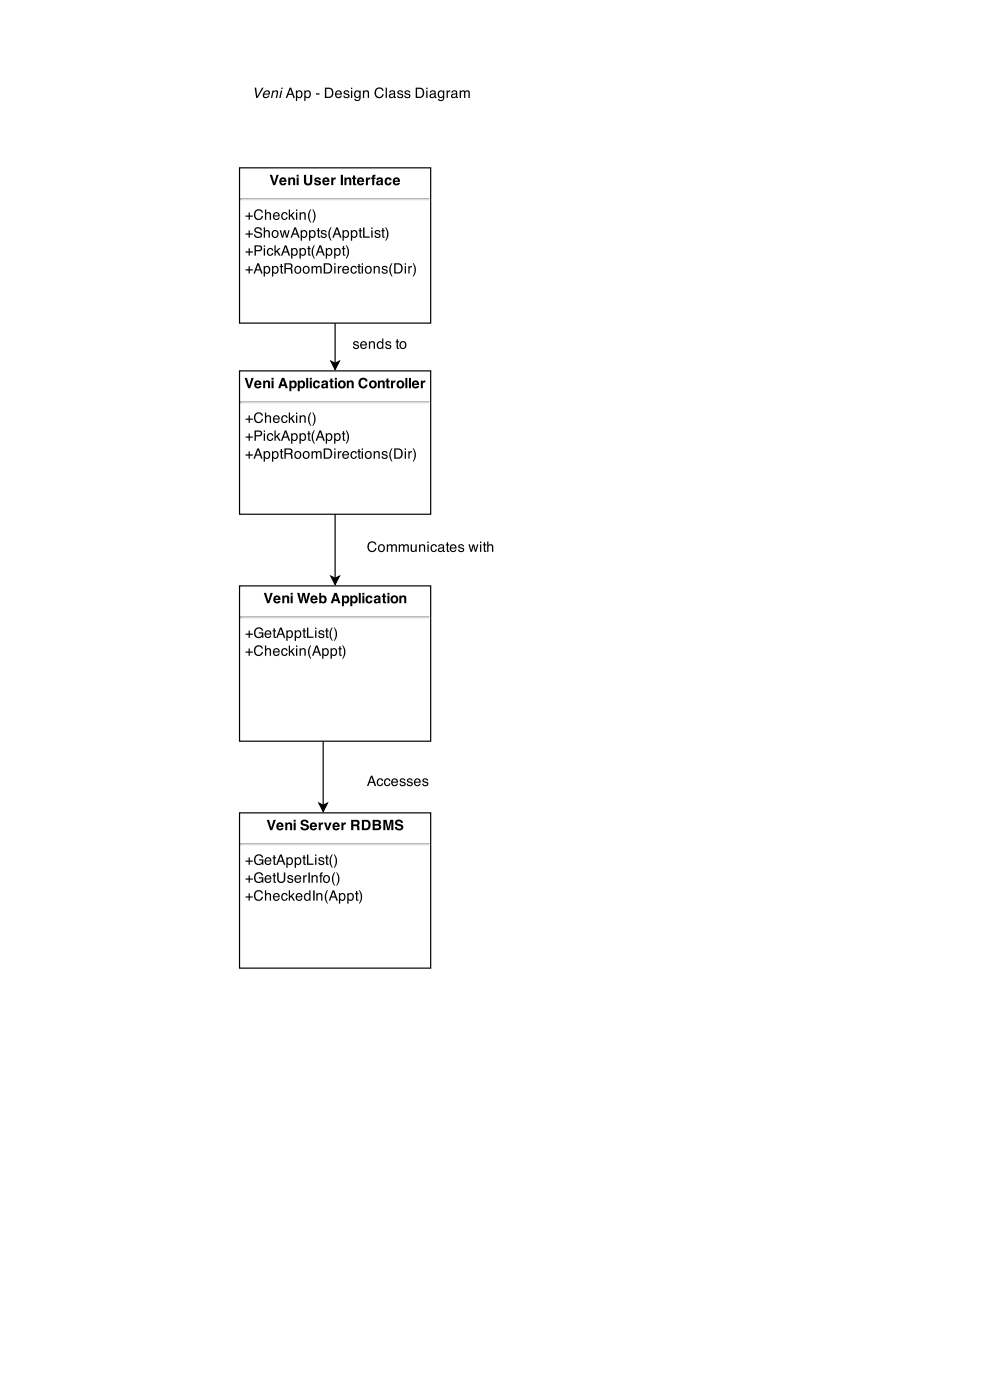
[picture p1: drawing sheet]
<svg xmlns="http://www.w3.org/2000/svg" width="160mm" height="226mm" viewBox="0 0 160 226" stroke-linecap="round" stroke-linejoin="round" font-family="sans-serif">
<path d="M38.7 27.2h31v25.1h-31z" fill="none" stroke="#000" stroke-width=".19"/>
<path d="M38.8 32.2h30.8" fill="none" stroke="#9a9a9a" stroke-width=".19"/>
<path d="M38.8 32.4h30.8" fill="none" stroke="#eee" stroke-width=".19"/>
<path d="M38.8 32.1h.2v.2l-.2 .2z" fill="#9a9a9a"/>
<path d="M69.6 32.1v.4h-.2v-.2z" fill="#eee"/>
<g fill="#000">
<path d="M40.2 34.4h.2v.5h.5v.2h-.5v.5h-.2v-.5h-.5v-.2h.5zM41.3 34.1a.72 .72 0 0 1 .7-.2 .72 .72 0 0 1 .5 .5h-.2a.54 .54 0 0 0-.7-.3 .54 .54 0 0 0-.3 .6 .52 .52 0 0 0 .4 .7 .52 .52 0 0 0 .6-.5h.2a.77 .77 0 0 1-1 .7 .77 .77 0 0 1-.4-1.1zM42.9 33.9h.2v.6a.43 .43 0 0 1 .5-.2 .43 .43 0 0 1 .2 .5v.8h-.2v-.9l-.2-.2-.3 .2v.9h-.2zM44.3 34.5a.56 .56 0 0 1 .7-.1 .56 .56 0 0 1 .2 .6h-.8a.35 .35 0 0 0 .2 .4 .35 .35 0 0 0 .4-.2h.2a.59 .59 0 0 1-.8 .3 .59 .59 0 0 1-.2-.9zM44.5 34.6l-.1 .3h.6v-.3a.33 .33 0 0 0-.5 0zM45.6 34.5l.4-.2a.44 .44 0 0 1 .5 .5h-.2l-.1-.2a.43 .43 0 0 0-.5 .3 .43 .43 0 0 0 .4 .5l.2-.3h.2a.57 .57 0 0 1-.8 .4 .57 .57 0 0 1-.2-.9zM46.7 33.9h.2v1l.5-.6h.3l-.5 .5 .5 .8h-.2l-.4-.7-.2 .2v.5h-.2zM47.9 34.3h.2v1.3h-.2zM47.9 33.9h.2v.2h-.2zM48.5 34.3h.2v.2a.43 .43 0 0 1 .5-.2 .43 .43 0 0 1 .2 .5v.8h-.2v-.8a.3 .3 0 0 0-.3-.3 .3 .3 0 0 0-.2 .4v.7h-.2zM50.2 33.9h.1a2.03 2.03 0 0 0 .1 2.1 1.18 1.18 0 0 1-.6-1l.1-.6zM50.5 33.9a1.19 1.19 0 0 1 .5 1l-.1 .8-.2 .3h-.2a2.03 2.03 0 0 0 0-2.1z" fill-rule="evenodd"/>
<path d="M40.2 37.3h.2v.5h.5v.2h-.5v.5h-.2v-.5h-.5v-.2h.5zM41.3 36.9a.65 .65 0 0 1 1.1 .4h-.3a.39 .39 0 0 0-.4-.4 .39 .39 0 0 0-.3 .4l.4 .2a.52 .52 0 0 1 .6 .5 .52 .52 0 0 1-.7 .5l-.3-.1-.2-.2-.1-.3h.2a.44 .44 0 0 0 .4 .4 .44 .44 0 0 0 .5-.4l-.6-.2a.44 .44 0 0 1-.4-.3 .44 .44 0 0 1 .1-.5zM42.7 36.8h.2v.6a.43 .43 0 0 1 .5-.2 .43 .43 0 0 1 .3 .5v.8h-.3v-.9l-.2-.2-.3 .2v.9h-.2zM44.2 37.5a.42 .42 0 0 0 0 .6 .42 .42 0 0 0 .6 .1 .42 .42 0 0 0 0-.6 .42 .42 0 0 0-.6-.1zM44.1 37.4a.59 .59 0 0 1 .8 .1 .59 .59 0 0 1-.1 .8 .59 .59 0 0 1-.8-.1l-.1-.5zM45.2 37.2h.3l.2 1 .2-1h.3l.2 1 .2-1h.2l-.3 1.3h-.2l-.3-1-.2 1h-.2zM47.7 37l-.2 .8h.5zM47.6 36.8h.3l.6 1.7h-.3l-.1-.5h-.7l-.2 .5h-.2zM49 37.4a.47 .47 0 0 0-.2 .6 .47 .47 0 0 0 .5 .3 .46 .46 0 0 0 .2-.6 .46 .46 0 0 0-.5-.3zM48.6 37.2h.2v.2a.54 .54 0 0 1 .8-.1 .54 .54 0 0 1 .1 .8 .47 .47 0 0 1-.4 .4 .47 .47 0 0 1-.5-.2v.6h-.2zM50.3 37.4a.47 .47 0 0 0-.1 .6 .47 .47 0 0 0 .4 .3 .46 .46 0 0 0 .2-.6 .46 .46 0 0 0-.5-.3zM50 37.2h.2v.2a.54 .54 0 0 1 .7-.1 .54 .54 0 0 1 .1 .8 .47 .47 0 0 1-.3 .4 .47 .47 0 0 1-.5-.2v.6h-.2zM51.4 36.9h.2v.3h.2v.2h-.2v.8l.2 .1v.2h-.3l-.1-.2v-.9h-.2v-.2h.2zM52 37.3l.4-.1 .3 .1 .1 .3h-.2a.26 .26 0 0 0-.2-.2 .26 .26 0 0 0-.3 .2l.1 .1a.58 .58 0 0 1 .6 .6 .53 .53 0 0 1-.5 .2 .53 .53 0 0 1-.4-.4h.2a.29 .29 0 0 0 .3 .2 .29 .29 0 0 0 .2-.2v-.1a.58 .58 0 0 1-.7-.6zM53.5 36.8h.1a2.03 2.03 0 0 0 0 2.1 1.18 1.18 0 0 1-.5-1l.1-.6zM54.5 37l-.3 .8h.6zM54.4 36.8h.2l.6 1.7h-.2l-.2-.5h-.6l-.2 .5h-.2zM55.7 37.4a.47 .47 0 0 0-.1 .6 .47 .47 0 0 0 .5 .3 .46 .46 0 0 0 .2-.6 .46 .46 0 0 0-.6-.3zM55.4 37.2h.2v.2a.54 .54 0 0 1 .7-.1 .54 .54 0 0 1 .1 .8 .47 .47 0 0 1-.3 .4 .47 .47 0 0 1-.5-.2v.6h-.2zM57.1 37.4a.47 .47 0 0 0-.2 .6 .47 .47 0 0 0 .5 .3 .46 .46 0 0 0 .2-.6 .46 .46 0 0 0-.5-.3zM56.8 37.2h.2v.2a.54 .54 0 0 1 .7-.1 .54 .54 0 0 1 .1 .8 .47 .47 0 0 1-.3 .4 .47 .47 0 0 1-.5-.2v.6h-.2zM58.2 36.9h.2v.3h.2v.2h-.2v.8l.2 .1v.2h-.3l-.1-.2v-.9h-.2v-.2h.2zM58.7 36.8h.3v1.5h.8v.2h-1.1zM60.1 37.2h.2v1.3h-.2zM60.1 36.8h.2v.2h-.2zM60.7 37.3l.3-.1 .3 .1 .2 .3h-.2a.26 .26 0 0 0-.2-.2 .26 .26 0 0 0-.3 .2l.1 .1a.58 .58 0 0 1 .6 .6 .53 .53 0 0 1-.5 .2 .53 .53 0 0 1-.4-.4h.2a.29 .29 0 0 0 .3 .2 .29 .29 0 0 0 .2-.2v-.1a.58 .58 0 0 1-.7-.6zM61.8 36.9h.2v.3h.2v.2h-.2v.8l.2 .1v.2h-.2l-.2-.2v-.9h-.1v-.2h.1zM62.3 36.8a1.19 1.19 0 0 1 .5 1l-.1 .8-.3 .3h-.1a2.03 2.03 0 0 0 0-2.1z" fill-rule="evenodd"/>
<path d="M43.6 28.3h.4l.4 1.3 .3-1.3h.4l-.6 1.7h-.3zM45.6 29l-.1 .2h.5l-.1-.2zM45.3 28.9a.6 .6 0 0 1 .8-.1 .6 .6 0 0 1 .2 .6h-.8l.2 .3 .6-.1a.64 .64 0 0 1-.9 .3 .64 .64 0 0 1-.1-1zM46.6 28.7h.3v.2a.43 .43 0 0 1 .5-.2 .43 .43 0 0 1 .3 .4v.9h-.3v-.9l-.2-.1-.2 .2-.1 .8h-.3zM48 28.3h.3v.3h-.3zM48 28.7h.3v1.3h-.3zM49.2 28.3h.3v1a.32 .32 0 0 0 .3 .4 .32 .32 0 0 0 .3-.4v-1h.4v1a.67 .67 0 0 1-.7 .7 .67 .67 0 0 1-.6-.7zM51 28.8l.3-.1a.45 .45 0 0 1 .6 .4h-.3a.2 .2 0 0 0-.2-.2 .2 .2 0 0 0-.2 .2 .63 .63 0 0 1 .7 .6 .62 .62 0 0 1-1.1-.1h.3a.24 .24 0 0 0 .2 .1 .24 .24 0 0 0 .3-.1 .63 .63 0 0 1-.7-.7zM52.5 29v.2h.5l-.2-.2zM52.3 28.9a.6 .6 0 0 1 .7-.1 .6 .6 0 0 1 .3 .6h-.8l.1 .3 .7-.1a.64 .64 0 0 1-1 .3 .64 .64 0 0 1 0-1zM53.6 28.7h.3v.2l.4-.2v.3a.33 .33 0 0 0-.4 .4v.6h-.3zM55.1 28.3h.4v1.7h-.4zM55.7 28.7h.3v.2a.43 .43 0 0 1 .5-.2 .43 .43 0 0 1 .3 .4v.9h-.3v-.9l-.2-.1-.3 .2v.8h-.3zM57.1 28.4h.3v.3h.2v.3h-.2v.7h.2v.3h-.3l-.2-.2v-.8h-.2v-.3h.2zM58.1 29v.2h.5l-.2-.2zM57.9 28.9a.6 .6 0 0 1 .7-.1 .6 .6 0 0 1 .3 .6h-.8l.2 .3 .6-.1a.64 .64 0 0 1-1 .3 .64 .64 0 0 1 0-1zM59.2 28.7h.3v.2l.4-.2v.3a.33 .33 0 0 0-.4 .4v.6h-.3zM60.3 28.4l.4-.1v.2l-.2 .1v.1h.2v.3h-.2v1h-.3v-1h-.2v-.3h.2zM61.2 29.5v.2a.23 .23 0 0 0 .3 0 .23 .23 0 0 0 0-.3zM61 28.9l.4-.2a.42 .42 0 0 1 .5 .4l.1 .9h-.4v-.2a.42 .42 0 0 1-.5 .2 .42 .42 0 0 1-.2-.6 .42 .42 0 0 1 .5-.2l.2-.1a.2 .2 0 0 0-.2-.2 .2 .2 0 0 0-.2 .2h-.3zM62.4 28.9l.4-.2a.48 .48 0 0 1 .5 .5l-.3-.1a.34 .34 0 0 0-.5 .1 .34 .34 0 0 0 .2 .5h.2l.1-.2h.3a.61 .61 0 0 1-.8 .4 .61 .61 0 0 1-.2-.9zM63.9 29v.2h.5l-.2-.2zM63.7 28.9a.6 .6 0 0 1 .7-.1 .6 .6 0 0 1 .3 .6h-.8l.1 .3 .7-.1a.64 .64 0 0 1-1 .3 .64 .64 0 0 1 0-1z" fill-rule="evenodd"/>
<path d="M40.2 40.2h.2v.5h.5v.2h-.5v.5h-.2v-.5h-.5v-.2h.5zM41.2 39.7h.7a.48 .48 0 0 1 .5 .5 .48 .48 0 0 1-.5 .4h-.5v.8h-.2zM41.4 39.9v.6h.4a.29 .29 0 0 0 .4-.3 .29 .29 0 0 0-.4-.3zM42.7 40.1h.2v1.3h-.2zM42.7 39.7h.2v.2h-.2zM43.3 40.3l.4-.2a.44 .44 0 0 1 .5 .4h-.2l-.1-.1a.43 .43 0 0 0-.5 .3 .43 .43 0 0 0 .4 .5l.2-.3h.2a.57 .57 0 0 1-.8 .4 .57 .57 0 0 1-.2-.9zM44.4 39.7h.2v1l.5-.6h.3l-.5 .5 .5 .8h-.3l-.3-.7-.2 .2v.5h-.2zM46.2 39.9l-.3 .8h.5zM46.1 39.7h.2l.6 1.7h-.2l-.2-.5h-.6l-.2 .5h-.3zM47.4 40.3a.47 .47 0 0 0-.1 .6 .47 .47 0 0 0 .4 .3 .46 .46 0 0 0 .3-.6 .46 .46 0 0 0-.6-.3zM47.1 40.1h.2v.2a.54 .54 0 0 1 .7-.1 .54 .54 0 0 1 .1 .8 .47 .47 0 0 1-.3 .4 .47 .47 0 0 1-.5-.2v.6h-.2zM48.8 40.3a.47 .47 0 0 0-.2 .6 .47 .47 0 0 0 .5 .3 .46 .46 0 0 0 .2-.6 .46 .46 0 0 0-.5-.3zM48.4 40.1h.2v.2a.54 .54 0 0 1 .8-.1 .54 .54 0 0 1 .1 .8 .47 .47 0 0 1-.3 .4 .47 .47 0 0 1-.6-.2v.6h-.2zM49.9 39.8h.2v.3h.2v.2h-.2v.8l.2 .1v.2h-.3l-.1-.2v-.9h-.2v-.2h.2zM50.8 39.7h.1a2.03 2.03 0 0 0 0 2.1 1.18 1.18 0 0 1-.5-1l.1-.6zM51.8 39.9l-.3 .8h.5zM51.7 39.7h.2l.6 1.7h-.2l-.2-.5h-.6l-.2 .5h-.3zM53 40.3a.47 .47 0 0 0-.1 .6 .47 .47 0 0 0 .5 .3 .46 .46 0 0 0 .2-.6 .46 .46 0 0 0-.6-.3zM52.7 40.1h.2v.2a.54 .54 0 0 1 .7-.1 .54 .54 0 0 1 .1 .8 .47 .47 0 0 1-.3 .4 .47 .47 0 0 1-.5-.2v.6h-.2zM54.4 40.3a.47 .47 0 0 0-.2 .6 .47 .47 0 0 0 .5 .3 .46 .46 0 0 0 .2-.6 .46 .46 0 0 0-.5-.3zM54 40.1h.2v.2a.54 .54 0 0 1 .8-.1 .54 .54 0 0 1 .1 .8 .47 .47 0 0 1-.3 .4 .47 .47 0 0 1-.5-.2v.6h-.3zM55.5 39.8h.2v.3h.2v.2h-.2v.8l.2 .1v.2h-.3l-.1-.2v-.9h-.2v-.2h.2zM55.9 39.7a1.19 1.19 0 0 1 .6 1l-.2 .8-.2 .3h-.2a2.03 2.03 0 0 0 0-2.1z" fill-rule="evenodd"/>
<path d="M40.2 43.1h.2v.5h.5v.2h-.5v.5h-.2v-.5h-.5v-.2h.5zM41.7 42.8l-.2 .8h.5zM41.6 42.6h.3l.6 1.7h-.3l-.1-.5h-.7l-.2 .5h-.2zM43 43.2a.47 .47 0 0 0-.2 .6 .47 .47 0 0 0 .5 .3 .46 .46 0 0 0 .2-.6 .46 .46 0 0 0-.5-.3zM42.6 43h.2v.2a.54 .54 0 0 1 .8-.1 .54 .54 0 0 1 .1 .8 .47 .47 0 0 1-.3 .4 .47 .47 0 0 1-.6-.2v.6h-.2zM44.3 43.2a.47 .47 0 0 0-.1 .6 .47 .47 0 0 0 .5 .3 .46 .46 0 0 0 .2-.6 .46 .46 0 0 0-.6-.3zM44 43h.2v.2a.54 .54 0 0 1 .7-.1 .54 .54 0 0 1 .1 .8 .47 .47 0 0 1-.3 .4 .47 .47 0 0 1-.5-.2v.6h-.2zM45.4 42.7h.2v.3h.2v.2h-.2v.8l.2 .1v.2h-.3l-.1-.2v-.9h-.2v-.2h.2zM46.2 42.8v.6h.5a.29 .29 0 0 0 .4-.3 .29 .29 0 0 0-.3-.3zM46 42.6a1.43 1.43 0 0 1 1.2 .1l.1 .5-.2 .2 .2 .2 .1 .7h-.3l-.1-.6-.3-.2h-.5v.8h-.2zM47.9 43.3a.42 .42 0 0 0-.1 .6 .42 .42 0 0 0 .6 .1 .42 .42 0 0 0 .1-.6 .42 .42 0 0 0-.6-.1zM47.8 43.2a.59 .59 0 0 1 .8 .1 .59 .59 0 0 1-.1 .8 .59 .59 0 0 1-.8-.1l-.1-.5zM49.3 43.3a.42 .42 0 0 0-.1 .6 .42 .42 0 0 0 .6 .1 .42 .42 0 0 0 0-.6 .42 .42 0 0 0-.5-.1zM49.1 43.2a.59 .59 0 0 1 .9 .1 .59 .59 0 0 1-.1 .8 .59 .59 0 0 1-.9-.1v-.5zM50.4 43h.2v.2a.4 .4 0 0 1 .7 0 .4 .4 0 0 1 .4-.2 .4 .4 0 0 1 .3 .4v.9h-.2v-1l-.2-.1-.3 .2v.9h-.2v-1l-.3-.1-.2 .2v.9h-.2zM52.6 42.8v1.3h.4a.65 .65 0 0 0 .5-.7 .65 .65 0 0 0-.5-.6zM52.4 42.6h.6a.84 .84 0 0 1 .7 .8 .84 .84 0 0 1-.7 .9h-.6zM54.1 43h.2v1.3h-.2zM54.1 42.6h.2v.2h-.2zM54.6 43h.2v.2l.4-.2v.2l-.3 .2v.9h-.3zM55.5 43.2a.56 .56 0 0 1 .7-.1 .56 .56 0 0 1 .3 .6h-.9a.35 .35 0 0 0 .2 .4 .35 .35 0 0 0 .4-.2h.2a.59 .59 0 0 1-.8 .3 .59 .59 0 0 1-.2-.9zM55.7 43.3l-.1 .2h.6v-.2a.33 .33 0 0 0-.5 0zM56.8 43.2l.4-.2a.44 .44 0 0 1 .5 .4h-.2l-.1-.1a.43 .43 0 0 0-.5 .3 .43 .43 0 0 0 .4 .5l.2-.3h.2a.57 .57 0 0 1-.8 .4 .57 .57 0 0 1-.1-.9zM58 42.7h.2v.3h.2v.2h-.2v.8l.2 .1v.2h-.3l-.1-.2v-.9h-.2v-.2h.2zM58.5 43h.2v1.3h-.2zM58.5 42.6h.2v.2h-.2zM59.3 43.3a.42 .42 0 0 0-.1 .6 .42 .42 0 0 0 .6 .1 .42 .42 0 0 0 .1-.6 .42 .42 0 0 0-.6-.1zM59.2 43.2a.59 .59 0 0 1 .8 .1 .59 .59 0 0 1-.1 .8 .59 .59 0 0 1-.8-.1l-.1-.5zM60.4 43h.2v.2a.43 .43 0 0 1 .5-.2 .43 .43 0 0 1 .3 .5v.8h-.2v-.8a.3 .3 0 0 0-.3-.3 .3 .3 0 0 0-.3 .4v.7h-.2zM61.9 43.1l.3-.1 .3 .1 .2 .3h-.2a.26 .26 0 0 0-.3-.2 .26 .26 0 0 0-.2 .2v.1a.58 .58 0 0 1 .7 .6 .53 .53 0 0 1-.6 .2 .53 .53 0 0 1-.4-.4h.2a.29 .29 0 0 0 .3 .2 .29 .29 0 0 0 .3-.2l-.1-.1a.58 .58 0 0 1-.6-.6zM63.3 42.6h.2a2.03 2.03 0 0 0 0 2.1 1.18 1.18 0 0 1-.5-1l.1-.6zM64 42.8v1.3h.4a.65 .65 0 0 0 .5-.7 .65 .65 0 0 0-.5-.6zM63.8 42.6h.6a.84 .84 0 0 1 .7 .8 .84 .84 0 0 1-.7 .9h-.6zM65.5 43h.2v1.3h-.2zM65.5 42.6h.2v.2h-.2zM66 43h.2v.2l.4-.2v.2l-.3 .2v.9h-.3zM66.7 42.6a1.19 1.19 0 0 1 .6 1l-.2 .8-.2 .3h-.2a2.03 2.03 0 0 0 0-2.1z" fill-rule="evenodd"/>
</g>
<path d="M38.7 60h31v23.2h-31z" fill="#fff"/>
<path d="M38.7 60h31v23.2h-31z" fill="none" stroke="#000" stroke-width=".19"/>
<path d="M38.8 65h30.8" fill="none" stroke="#9a9a9a" stroke-width=".19"/>
<path d="M38.8 65.2h30.8" fill="none" stroke="#eee" stroke-width=".19"/>
<path d="M38.8 64.9h.2v.2l-.2 .2z" fill="#9a9a9a"/>
<path d="M69.6 64.9v.4h-.2v-.2z" fill="#eee"/>
<g fill="#000">
<path d="M40.2 67.2h.2v.5h.5v.2h-.5v.5h-.2v-.5h-.5v-.2h.5zM41.3 67a.72 .72 0 0 1 .7-.3 .72 .72 0 0 1 .5 .5h-.2a.54 .54 0 0 0-.7-.3 .54 .54 0 0 0-.3 .7 .52 .52 0 0 0 .4 .6 .52 .52 0 0 0 .6-.4h.2a.77 .77 0 0 1-1 .6 .77 .77 0 0 1-.4-1.1zM42.9 66.7h.2v.7a.43 .43 0 0 1 .5-.2 .43 .43 0 0 1 .2 .4v.8h-.2v-.9l-.2-.2-.3 .3v.8h-.2zM44.3 67.3a.56 .56 0 0 1 .7-.1 .56 .56 0 0 1 .2 .7h-.8a.35 .35 0 0 0 .2 .4 .35 .35 0 0 0 .4-.3h.2a.59 .59 0 0 1-.8 .4 .59 .59 0 0 1-.2-.9zM44.5 67.4l-.1 .3h.6v-.2a.33 .33 0 0 0-.5-.1zM45.6 67.3l.4-.1a.44 .44 0 0 1 .5 .4h-.2l-.1-.2a.43 .43 0 0 0-.5 .4 .43 .43 0 0 0 .4 .4l.2-.2h.2a.57 .57 0 0 1-.8 .4 .57 .57 0 0 1-.2-.9zM46.7 66.7h.2v1l.5-.5h.3l-.5 .4 .5 .8h-.2l-.4-.6-.2 .2v.4h-.2zM47.9 67.2h.2v1.2h-.2zM47.9 66.7h.2v.3h-.2zM48.5 67.2h.2v.2a.43 .43 0 0 1 .5-.2 .43 .43 0 0 1 .2 .4v.8h-.2v-.8a.3 .3 0 0 0-.3-.2 .3 .3 0 0 0-.2 .4v.6h-.2zM50.2 66.7h.1a2.03 2.03 0 0 0 .1 2.2 1.18 1.18 0 0 1-.6-1.1l.1-.6zM50.5 66.7a1.19 1.19 0 0 1 .5 1.1l-.1 .7-.2 .4h-.2a2.03 2.03 0 0 0 0-2.2z" fill-rule="evenodd"/>
<path d="M40.2 70.1h.2v.5h.5v.2h-.5v.5h-.2v-.5h-.5v-.2h.5zM41.2 69.6h.7a.48 .48 0 0 1 .5 .5 .48 .48 0 0 1-.5 .5h-.5v.7h-.2zM41.4 69.8v.6h.4a.29 .29 0 0 0 .4-.3 .29 .29 0 0 0-.4-.3zM42.7 70.1h.2v1.2h-.2zM42.7 69.6h.2v.3h-.2zM43.3 70.2l.4-.1a.44 .44 0 0 1 .5 .4h-.2l-.1-.2a.43 .43 0 0 0-.5 .4 .43 .43 0 0 0 .4 .4l.2-.2h.2a.57 .57 0 0 1-.8 .4 .57 .57 0 0 1-.2-.9zM44.4 69.6h.2v1l.5-.5h.3l-.5 .4 .5 .8h-.3l-.3-.6-.2 .1v.5h-.2zM46.2 69.9l-.3 .7h.5zM46.1 69.6h.2l.6 1.7h-.2l-.2-.5h-.6l-.2 .5h-.3zM47.4 70.3a.47 .47 0 0 0-.1 .5 .47 .47 0 0 0 .4 .3 .46 .46 0 0 0 .3-.5 .46 .46 0 0 0-.6-.3zM47.1 70.1h.2v.2a.54 .54 0 0 1 .7-.1 .54 .54 0 0 1 .1 .7 .47 .47 0 0 1-.3 .4 .47 .47 0 0 1-.5-.1v.6h-.2zM48.8 70.3a.47 .47 0 0 0-.2 .5 .47 .47 0 0 0 .5 .3 .46 .46 0 0 0 .2-.5 .46 .46 0 0 0-.5-.3zM48.4 70.1h.2v.2a.54 .54 0 0 1 .8-.1 .54 .54 0 0 1 .1 .7 .47 .47 0 0 1-.3 .4 .47 .47 0 0 1-.6-.1v.6h-.2zM49.9 69.8h.2v.3h.2v.2h-.2v.8h.2v.2h-.3l-.1-.1v-.9h-.2v-.2h.2zM50.8 69.6h.1a2.03 2.03 0 0 0 0 2.2 1.18 1.18 0 0 1-.5-1.1l.1-.6zM51.8 69.9l-.3 .7h.5zM51.7 69.6h.2l.6 1.7h-.2l-.2-.5h-.6l-.2 .5h-.3zM53 70.3a.47 .47 0 0 0-.1 .5 .47 .47 0 0 0 .5 .3 .46 .46 0 0 0 .2-.5 .46 .46 0 0 0-.6-.3zM52.7 70.1h.2v.2a.54 .54 0 0 1 .7-.1 .54 .54 0 0 1 .1 .7 .47 .47 0 0 1-.3 .4 .47 .47 0 0 1-.5-.1v.6h-.2zM54.4 70.3a.47 .47 0 0 0-.2 .5 .47 .47 0 0 0 .5 .3 .46 .46 0 0 0 .2-.5 .46 .46 0 0 0-.5-.3zM54 70.1h.2v.2a.54 .54 0 0 1 .8-.1 .54 .54 0 0 1 .1 .7 .47 .47 0 0 1-.3 .4 .47 .47 0 0 1-.5-.1v.6h-.3zM55.5 69.8h.2v.3h.2v.2h-.2v.8h.2v.2h-.3l-.1-.1v-.9h-.2v-.2h.2zM55.9 69.6a1.19 1.19 0 0 1 .6 1.1l-.2 .7-.2 .4h-.2a2.03 2.03 0 0 0 0-2.2z" fill-rule="evenodd"/>
<path d="M40.2 73h.2v.5h.5v.2h-.5v.5h-.2v-.5h-.5v-.2h.5zM41.7 72.8l-.2 .7h.5zM41.6 72.5h.3l.6 1.7h-.3l-.1-.5h-.7l-.2 .5h-.2zM43 73.2a.47 .47 0 0 0-.2 .5 .47 .47 0 0 0 .5 .3 .46 .46 0 0 0 .2-.5 .46 .46 0 0 0-.5-.3zM42.6 73h.2v.2a.54 .54 0 0 1 .8-.1 .54 .54 0 0 1 .1 .7 .47 .47 0 0 1-.3 .4 .47 .47 0 0 1-.6-.1v.6h-.2zM44.3 73.2a.47 .47 0 0 0-.1 .5 .47 .47 0 0 0 .5 .3 .46 .46 0 0 0 .2-.5 .46 .46 0 0 0-.6-.3zM44 73h.2v.2a.54 .54 0 0 1 .7-.1 .54 .54 0 0 1 .1 .7 .47 .47 0 0 1-.3 .4 .47 .47 0 0 1-.5-.1v.6h-.2zM45.4 72.7h.2v.3h.2v.2h-.2v.7l.2 .1v.2h-.3l-.1-.1v-.9h-.2v-.2h.2zM46.2 72.7v.6h.5a.29 .29 0 0 0 .4-.3 .29 .29 0 0 0-.3-.3zM46 72.5a1.43 1.43 0 0 1 1.2 .2l.1 .4-.2 .3 .2 .2 .1 .6h-.3l-.1-.6-.3-.1h-.5v.7h-.2zM47.9 73.3a.42 .42 0 0 0-.1 .6 .42 .42 0 0 0 .6 0 .42 .42 0 0 0 .1-.6 .42 .42 0 0 0-.6 0zM47.8 73.1a.59 .59 0 0 1 .8 .1 .59 .59 0 0 1-.1 .9 .59 .59 0 0 1-.8-.1l-.1-.6zM49.3 73.3a.42 .42 0 0 0-.1 .6 .42 .42 0 0 0 .6 0 .42 .42 0 0 0 0-.6 .42 .42 0 0 0-.5 0zM49.1 73.1a.59 .59 0 0 1 .9 .1 .59 .59 0 0 1-.1 .9 .59 .59 0 0 1-.9-.1v-.6zM50.4 73h.2v.2a.4 .4 0 0 1 .7 0 .4 .4 0 0 1 .4-.2 .4 .4 0 0 1 .3 .4v.8h-.2v-.9l-.2-.2-.3 .2v.9h-.2v-1h-.3l-.2 .2v.8h-.2zM52.6 72.7v1.3h.4a.65 .65 0 0 0 .5-.6 .65 .65 0 0 0-.5-.7zM52.4 72.5h.6a.84 .84 0 0 1 .7 .9 .84 .84 0 0 1-.7 .8h-.6zM54.1 73h.2v1.2h-.2zM54.1 72.5h.2v.3h-.2zM54.6 73h.2v.2l.4-.2v.2l-.3 .2v.8h-.3zM55.5 73.1a.56 .56 0 0 1 .7-.1 .56 .56 0 0 1 .3 .7h-.9a.35 .35 0 0 0 .2 .4 .35 .35 0 0 0 .4-.3h.2a.59 .59 0 0 1-.8 .4 .59 .59 0 0 1-.2-.9zM55.7 73.2l-.1 .3h.6v-.2a.33 .33 0 0 0-.5-.1zM56.8 73.1l.4-.1a.44 .44 0 0 1 .5 .4h-.2l-.1-.2a.43 .43 0 0 0-.5 .4 .43 .43 0 0 0 .4 .4l.2-.2h.2a.57 .57 0 0 1-.8 .4 .57 .57 0 0 1-.1-.9zM58 72.7h.2v.3h.2v.2h-.2v.7l.2 .1v.2h-.3l-.1-.1v-.9h-.2v-.2h.2zM58.5 73h.2v1.2h-.2zM58.5 72.5h.2v.3h-.2zM59.3 73.3a.42 .42 0 0 0-.1 .6 .42 .42 0 0 0 .6 0 .42 .42 0 0 0 .1-.6 .42 .42 0 0 0-.6 0zM59.2 73.1a.59 .59 0 0 1 .8 .1 .59 .59 0 0 1-.1 .9 .59 .59 0 0 1-.8-.1l-.1-.6zM60.4 73h.2v.2a.43 .43 0 0 1 .5-.2 .43 .43 0 0 1 .3 .4v.8h-.2v-.8a.3 .3 0 0 0-.3-.2 .3 .3 0 0 0-.3 .4v.6h-.2zM61.9 73.1l.3-.1h.3l.2 .3h-.2a.26 .26 0 0 0-.3-.2 .26 .26 0 0 0-.2 .3 .58 .58 0 0 1 .7 .6 .53 .53 0 0 1-.6 .2 .53 .53 0 0 1-.4-.4h.2a.29 .29 0 0 0 .3 .3 .29 .29 0 0 0 .3-.3h-.1a.58 .58 0 0 1-.6-.6zM63.3 72.5h.2a2.03 2.03 0 0 0 0 2.2 1.18 1.18 0 0 1-.5-1.1l.1-.6zM64 72.7v1.3h.4a.65 .65 0 0 0 .5-.6 .65 .65 0 0 0-.5-.7zM63.8 72.5h.6a.84 .84 0 0 1 .7 .9 .84 .84 0 0 1-.7 .8h-.6zM65.5 73h.2v1.2h-.2zM65.5 72.5h.2v.3h-.2zM66 73h.2v.2l.4-.2v.2l-.3 .2v.8h-.3zM66.7 72.5a1.19 1.19 0 0 1 .6 1.1l-.2 .7-.2 .4h-.2a2.03 2.03 0 0 0 0-2.2z" fill-rule="evenodd"/>
<path d="M39.6 61.1h.3l.4 1.3 .4-1.3h.3l-.5 1.7h-.4zM41.5 61.9l-.1 .2h.6l-.2-.3zM41.3 61.7a.6 .6 0 0 1 .7-.1 .6 .6 0 0 1 .3 .7h-.9l.2 .3 .7-.2a.64 .64 0 0 1-1 .3 .64 .64 0 0 1 0-1zM42.6 61.6h.3v.2a.43 .43 0 0 1 .5-.2 .43 .43 0 0 1 .3 .4v.8h-.3l-.1-.8-.2-.2-.2 .2v.8h-.3zM43.9 61.1h.4v.3h-.4zM43.9 61.6h.4v1.2h-.4zM45.8 61.5l-.2 .7h.4zM45.6 61.1h.4l.6 1.7h-.4l-.1-.3h-.6l-.1 .3h-.4zM47.2 61.9a.35 .35 0 0 0-.1 .4 .35 .35 0 0 0 .5 .2v-.6zM46.8 61.6h.3v.2a.53 .53 0 0 1 .7-.1 .53 .53 0 0 1 .2 .7 .47 .47 0 0 1-.3 .4 .47 .47 0 0 1-.6-.2v.7h-.3zM48.6 61.9a.35 .35 0 0 0-.1 .4 .35 .35 0 0 0 .4 .2l.1-.6zM48.2 61.6h.3v.2a.53 .53 0 0 1 .7-.1 .53 .53 0 0 1 .1 .7 .47 .47 0 0 1-.3 .4 .47 .47 0 0 1-.5-.2v.7h-.3zM49.5 61.1h.4v1.7h-.4zM50.1 61.1h.3v.3h-.3zM50.1 61.6h.3v1.2h-.3zM50.8 61.7l.4-.2a.48 .48 0 0 1 .6 .5l-.4-.1a.34 .34 0 0 0-.5 .2 .34 .34 0 0 0 .2 .4l.2 .1 .1-.2h.3a.61 .61 0 0 1-.8 .4 .61 .61 0 0 1-.2-1zM52.3 62.3v.2a.23 .23 0 0 0 .3 .1 .23 .23 0 0 0 .1-.4zM52.1 61.7l.4-.2a.42 .42 0 0 1 .5 .4l.1 .9h-.3l-.1-.1a.42 .42 0 0 1-.5 .1 .42 .42 0 0 1-.2-.5 .42 .42 0 0 1 .5-.2l.2-.1a.2 .2 0 0 0-.2-.2 .2 .2 0 0 0-.2 .2h-.3zM53.4 61.2h.4v.4h.2v.2h-.2v.7l.2 .1v.2h-.4l-.2-.1v-.9h-.1v-.2h.1zM54.2 61.1h.3v.3h-.3zM54.2 61.6h.3v1.2h-.3zM55.1 61.9a.34 .34 0 0 0-.1 .5 .34 .34 0 0 0 .6 0l-.1-.5-.2-.1zM54.7 62.2a.66 .66 0 0 1 1.3 0 .66 .66 0 0 1-1.3 0zM56.1 61.6h.3v.2a.43 .43 0 0 1 .5-.2 .43 .43 0 0 1 .3 .4v.8h-.3v-.8l-.2-.2-.3 .2v.8h-.3zM58.2 61.3a.74 .74 0 0 1 1.3 .4h-.4a.42 .42 0 0 0-.5-.3 .42 .42 0 0 0-.3 .6 .41 .41 0 0 0 .3 .5 .41 .41 0 0 0 .5-.3h.4a.78 .78 0 0 1-1.1 .6 .78 .78 0 0 1-.4-1.1zM60.1 61.9a.34 .34 0 0 0 0 .5 .34 .34 0 0 0 .5 0l-.1-.5-.2-.1zM59.7 62.2a.66 .66 0 0 1 1.3 0 .66 .66 0 0 1-1.3 0zM61.1 61.6h.3v.2a.43 .43 0 0 1 .5-.2 .43 .43 0 0 1 .3 .4v.8h-.3v-.8l-.2-.2-.3 .2v.8h-.3zM62.5 61.2h.3v.4h.2v.2h-.2v.7l.2 .1v.2h-.3l-.2-.1v-.9h-.2v-.2h.2zM63.2 61.6h.3v.2l.5-.3v.4a.33 .33 0 0 0-.4 .3v.6h-.4zM64.5 61.9a.34 .34 0 0 0 0 .5 .34 .34 0 0 0 .5 0v-.5l-.2-.1zM64.1 62.2a.66 .66 0 0 1 1.3 0 .66 .66 0 0 1-1.3 0zM65.6 61.1h.3v1.7h-.3zM66.1 61.1h.4v1.7h-.4zM67 61.9v.2h.5l-.2-.3zM66.8 61.7a.6 .6 0 0 1 .7-.1 .6 .6 0 0 1 .3 .7h-.9l.2 .3 .7-.2a.64 .64 0 0 1-1 .3 .64 .64 0 0 1 0-1zM68.1 61.6h.3v.2l.4-.3v.4a.33 .33 0 0 0-.4 .3v.6h-.3z" fill-rule="evenodd"/>
</g>
<path d="M38.7 94.8h31v25.1h-31z" fill="#fff"/>
<path d="M38.7 94.8h31v25.1h-31z" fill="none" stroke="#000" stroke-width=".19"/>
<path d="M38.8 99.8h30.8" fill="none" stroke="#9a9a9a" stroke-width=".19"/>
<path d="M38.8 100h30.8" fill="none" stroke="#eee" stroke-width=".19"/>
<path d="M38.8 99.7h.2v.2l-.2 .2z" fill="#9a9a9a"/>
<path d="M69.6 99.7v.4h-.2v-.2z" fill="#eee"/>
<g fill="#000">
<path d="M42.7 95.9h.3l.4 1.3 .4-1.3h.3l-.5 1.7h-.4zM44.6 96.7l-.1 .1h.5l-.1-.2zM44.4 96.5a.6 .6 0 0 1 .7-.1 .6 .6 0 0 1 .3 .7h-.9l.2 .3 .7-.2a.64 .64 0 0 1-1 .3 .64 .64 0 0 1 0-1zM45.7 96.4h.3v.1a.43 .43 0 0 1 .5-.2 .43 .43 0 0 1 .3 .5v.8h-.4v-.9l-.2-.1-.2 .2v.8h-.3zM47 95.9h.3v.3h-.3zM47 96.4h.3v1.2h-.3zM48.1 95.9h.3l.3 1.2 .2-1.2h.4l.2 1.2 .3-1.2h.4l-.5 1.7h-.3l-.3-1.3-.2 1.3h-.4zM50.6 96.7l-.1 .1h.5l-.1-.2zM50.4 96.5a.6 .6 0 0 1 .7-.1 .6 .6 0 0 1 .3 .7h-.9l.2 .3 .7-.2a.64 .64 0 0 1-1 .3 .64 .64 0 0 1 0-1zM51.6 95.9h.4v.6a.53 .53 0 0 1 .7-.1 .53 .53 0 0 1 .1 .7 .48 .48 0 0 1-.3 .5 .48 .48 0 0 1-.5-.2v.2h-.4zM52.1 96.6a.35 .35 0 0 0-.1 .5 .35 .35 0 0 0 .4 .2l.1-.4a.26 .26 0 0 0-.4-.3zM54.3 96.3l-.2 .7h.4zM54.1 95.9h.4l.6 1.7h-.4l-.1-.4h-.6l-.1 .4h-.4zM55.7 96.6a.35 .35 0 0 0-.1 .5 .35 .35 0 0 0 .5 .1v-.5zM55.3 96.4h.3v.1a.53 .53 0 0 1 .7-.1 .53 .53 0 0 1 .2 .8 .47 .47 0 0 1-.3 .4 .47 .47 0 0 1-.6-.2v.7h-.3zM57.1 96.6a.35 .35 0 0 0-.1 .5 .35 .35 0 0 0 .5 .1v-.5zM56.7 96.4h.3v.1a.53 .53 0 0 1 .7-.1 .53 .53 0 0 1 .1 .8 .47 .47 0 0 1-.3 .4 .47 .47 0 0 1-.5-.2v.7h-.3zM58 95.9h.4v1.7h-.4zM58.6 95.9h.3v.3h-.3zM58.6 96.4h.3v1.2h-.3zM59.3 96.5l.4-.2a.48 .48 0 0 1 .6 .5l-.4-.1a.34 .34 0 0 0-.5 .1 .34 .34 0 0 0 .2 .5h.2l.1-.2h.3a.61 .61 0 0 1-.8 .5 .61 .61 0 0 1-.2-1zM60.9 97.1l-.1 .2a.23 .23 0 0 0 .3 0 .23 .23 0 0 0 .1-.3zM60.6 96.5l.4-.2a.42 .42 0 0 1 .5 .4l.1 .9h-.3l-.1-.2a.42 .42 0 0 1-.5 .2 .42 .42 0 0 1-.2-.6 .42 .42 0 0 1 .5-.2h.2a.2 .2 0 0 0-.2-.2 .2 .2 0 0 0-.2 .2h-.3zM61.9 96h.4v.4h.2v.2h-.2v.7l.2 .1v.2h-.4l-.2-.1v-.9h-.1v-.2h.1zM62.7 95.9h.3v.3h-.3zM62.7 96.4h.3v1.2h-.3zM63.6 96.7a.34 .34 0 0 0-.1 .5 .34 .34 0 0 0 .6-.1l-.1-.4-.2-.1zM63.2 97a.66 .66 0 0 1 1.3 0 .66 .66 0 0 1-1.3 0zM64.6 96.4h.3v.1a.43 .43 0 0 1 .5-.2 .43 .43 0 0 1 .3 .5v.8h-.3v-.9l-.2-.1-.3 .2v.8h-.3z" fill-rule="evenodd"/>
<path d="M40.2 102h.2v.5h.5v.2h-.5v.5h-.2v-.5h-.5v-.2h.5zM41.3 101.7a.74 .74 0 0 1 1.3 .3h-.3a.58 .58 0 0 0-.7-.2 .58 .58 0 0 0-.3 .8 .53 .53 0 0 0 .6 .4 .53 .53 0 0 0 .5-.5h-.5v-.2h.7v.9h-.1l-.1-.2a.81 .81 0 0 1-1.1 0 .81 .81 0 0 1-.1-1.1zM42.9 102.1a.56 .56 0 0 1 .7-.1 .56 .56 0 0 1 .3 .6h-.9a.35 .35 0 0 0 .3 .4 .35 .35 0 0 0 .4-.2h.2a.59 .59 0 0 1-.9 .4 .59 .59 0 0 1-.1-.9zM43.1 102.2l-.1 .3h.7l-.1-.2a.33 .33 0 0 0-.5-.1zM44.2 101.6h.3v.4h.1v.1h-.1v.8l.1 .1v.2h-.2l-.1-.1-.1-1h-.1v-.1h.1zM45.4 101.8l-.3 .7h.6zM45.3 101.5h.3l.6 1.7h-.3l-.2-.5h-.6l-.2 .5h-.2zM46.7 102.2a.47 .47 0 0 0-.2 .5 .47 .47 0 0 0 .5 .3 .46 .46 0 0 0 .2-.5 .46 .46 0 0 0-.5-.3zM46.3 102h.2v.1a.54 .54 0 0 1 .7 0 .54 .54 0 0 1 .2 .7 .47 .47 0 0 1-.4 .4 .47 .47 0 0 1-.5-.1v.6h-.2zM48 102.2a.47 .47 0 0 0-.1 .5 .47 .47 0 0 0 .4 .3 .46 .46 0 0 0 .2-.5 .46 .46 0 0 0-.5-.3zM47.7 102h.2v.1a.54 .54 0 0 1 .7 0 .54 .54 0 0 1 .1 .7 .47 .47 0 0 1-.3 .4 .47 .47 0 0 1-.5-.1v.6h-.2zM49.1 101.6h.2v.4h.2v.1h-.2v.8l.2 .1v.2h-.3l-.1-.1v-1h-.2v-.1h.2zM49.6 101.5h.3v1.5h.8v.2h-1.1zM51 102h.2v1.2h-.2zM51 101.5h.2v.3h-.2zM51.6 102.1l.4-.2 .3 .1 .1 .3h-.2a.26 .26 0 0 0-.2-.2 .26 .26 0 0 0-.3 .3h.1a.58 .58 0 0 1 .6 .6 .53 .53 0 0 1-.5 .2 .53 .53 0 0 1-.4-.4h.2a.29 .29 0 0 0 .3 .3 .29 .29 0 0 0 .3-.3l-.1-.1a.58 .58 0 0 1-.7-.5zM52.8 101.6h.2v.4h.2v.1h-.2v.8l.2 .1v.2h-.3l-.1-.1v-1h-.2v-.1h.2zM53.7 101.5h.1a2.03 2.03 0 0 0 0 2.2 1.18 1.18 0 0 1-.5-1.1l.1-.6zM54 101.5a1.19 1.19 0 0 1 .5 1.1l-.1 .7-.3 .4h-.1a2.03 2.03 0 0 0 0-2.2z" fill-rule="evenodd"/>
<path d="M40.2 104.9h.2v.5h.5v.2h-.5v.5h-.2v-.5h-.5v-.2h.5zM41.3 104.6a.72 .72 0 0 1 .7-.2 .72 .72 0 0 1 .5 .5h-.2a.54 .54 0 0 0-.7-.3 .54 .54 0 0 0-.3 .7 .52 .52 0 0 0 .4 .6 .52 .52 0 0 0 .6-.4h.2a.77 .77 0 0 1-1 .6 .77 .77 0 0 1-.4-1.1zM42.9 104.4h.2v.6a.43 .43 0 0 1 .5-.1 .43 .43 0 0 1 .2 .4v.8h-.2v-.9l-.2-.2-.3 .2v.9h-.2zM44.3 105a.56 .56 0 0 1 .7-.1 .56 .56 0 0 1 .2 .6h-.8a.35 .35 0 0 0 .2 .4 .35 .35 0 0 0 .4-.2h.2a.59 .59 0 0 1-.8 .4 .59 .59 0 0 1-.2-.9zM44.5 105.1l-.1 .3h.6v-.2a.33 .33 0 0 0-.5-.1zM45.6 105l.4-.2a.44 .44 0 0 1 .5 .5h-.2l-.1-.2a.43 .43 0 0 0-.5 .3 .43 .43 0 0 0 .4 .5l.2-.2h.2a.57 .57 0 0 1-.8 .3 .57 .57 0 0 1-.2-.8zM46.7 104.4h.2v1l.5-.5h.3l-.5 .4 .5 .8h-.2l-.4-.6-.2 .1v.5h-.2zM47.9 104.9h.2v1.2h-.2zM47.9 104.4h.2v.3h-.2zM48.5 104.9h.2v.1a.43 .43 0 0 1 .5-.1 .43 .43 0 0 1 .2 .4v.8h-.2v-.8a.3 .3 0 0 0-.3-.3 .3 .3 0 0 0-.2 .5v.6h-.2zM50.2 104.4h.1a2.03 2.03 0 0 0 .1 2.2 1.18 1.18 0 0 1-.6-1.1l.1-.6zM51.2 104.7l-.3 .7h.6zM51.1 104.4h.3l.6 1.7h-.3l-.2-.5h-.6l-.2 .5h-.2zM52.5 105.1a.47 .47 0 0 0-.2 .5 .47 .47 0 0 0 .5 .3 .46 .46 0 0 0 .2-.5 .46 .46 0 0 0-.5-.3zM52.1 104.9h.2v.1a.54 .54 0 0 1 .7 0 .54 .54 0 0 1 .2 .7 .47 .47 0 0 1-.4 .4 .47 .47 0 0 1-.5-.1v.6h-.2zM53.8 105.1a.47 .47 0 0 0-.1 .5 .47 .47 0 0 0 .4 .3 .46 .46 0 0 0 .2-.5 .46 .46 0 0 0-.5-.3zM53.5 104.9h.2v.1a.54 .54 0 0 1 .7 0 .54 .54 0 0 1 .1 .7 .47 .47 0 0 1-.3 .4 .47 .47 0 0 1-.5-.1v.6h-.2zM54.9 104.5h.2v.4h.2v.1h-.2v.8l.2 .1v.2h-.3l-.1-.1v-1h-.2v-.1h.2zM55.3 104.4a1.19 1.19 0 0 1 .6 1.1l-.2 .7-.2 .4h-.2a2.03 2.03 0 0 0 0-2.2z" fill-rule="evenodd"/>
</g>
<path d="M38.7 131.5h31v25.1h-31z" fill="#fff"/>
<path d="M38.7 131.5h31v25.1h-31z" fill="none" stroke="#000" stroke-width=".19"/>
<path d="M38.8 136.5h30.8" fill="none" stroke="#9a9a9a" stroke-width=".19"/>
<path d="M38.8 136.7h30.8" fill="none" stroke="#eee" stroke-width=".19"/>
<path d="M38.8 136.4h.2v.2l-.2 .2z" fill="#9a9a9a"/>
<path d="M69.6 136.4v.4h-.2v-.2z" fill="#eee"/>
<g fill="#000">
<path d="M41.2 14.2h.2l.2 1.4 .8-1.4h.2l-.9 1.6h-.3zM42.8 14.8a.49 .49 0 0 1 .6-.2 .49 .49 0 0 1 .2 .7h-.9a.33 .33 0 0 0 .3 .4 .33 .33 0 0 0 .4-.2h.1a.55 .55 0 0 1-.8 .3 .55 .55 0 0 1 0-.9zM42.9 14.9l-.1 .2h.6v-.2a.32 .32 0 0 0-.5 0zM44.1 14.6h.2l-.1 .2a.4 .4 0 0 1 .5-.2 .4 .4 0 0 1 .3 .5l-.2 .7h-.2l.2-.7a.29 .29 0 0 0-.3-.3 .29 .29 0 0 0-.3 .3l-.2 .7h-.2zM45.4 14.6h.2l-.2 1.2h-.2zM45.5 14.2h.2v.2h-.2z" fill-rule="evenodd"/>
<path d="M47 14.4l-.3 .8h.5zM46.8 14.2h.3l.6 1.6h-.2l-.2-.5h-.7l-.2 .5h-.2zM48.2 14.8a.47 .47 0 0 0-.1 .6 .47 .47 0 0 0 .4 .3 .46 .46 0 0 0 .2-.6 .46 .46 0 0 0-.5-.3zM47.9 14.6h.2v.2a.54 .54 0 0 1 .7-.1 .54 .54 0 0 1 .1 .8 .47 .47 0 0 1-.3 .4 .47 .47 0 0 1-.5-.2v.6h-.2zM49.6 14.8a.47 .47 0 0 0-.2 .6 .47 .47 0 0 0 .5 .3 .46 .46 0 0 0 .2-.6 .46 .46 0 0 0-.5-.3zM49.2 14.6h.2v.2a.54 .54 0 0 1 .7-.1 .54 .54 0 0 1 .2 .8 .47 .47 0 0 1-.4 .4 .47 .47 0 0 1-.5-.2v.6h-.2zM51.1 15.1h.6v.2h-.6zM52.8 14.4v1.3h.4a.65 .65 0 0 0 .5-.7 .65 .65 0 0 0-.5-.6zM52.6 14.2h.6a.84 .84 0 0 1 .7 .8 .84 .84 0 0 1-.7 .8h-.6zM54.3 14.8a.56 .56 0 0 1 .7-.1 .56 .56 0 0 1 .3 .6h-.9a.35 .35 0 0 0 .3 .4 .35 .35 0 0 0 .4-.2h.2a.59 .59 0 0 1-.9 .3 .59 .59 0 0 1-.1-.9zM54.5 14.9l-.1 .2h.7l-.1-.2a.33 .33 0 0 0-.5 0zM55.7 14.7l.3-.1 .3 .1 .2 .3h-.2a.26 .26 0 0 0-.3-.2 .26 .26 0 0 0-.2 .2l.1 .1a.58 .58 0 0 1 .6 .5 .53 .53 0 0 1-.5 .3 .53 .53 0 0 1-.5-.4h.2a.29 .29 0 0 0 .3 .2 .29 .29 0 0 0 .3-.3 .58 .58 0 0 1-.7-.6zM56.8 14.6h.2v1.2h-.2zM56.8 14.2h.2v.2h-.2zM57.4 14.8l.4-.2 .3 .2v-.2h.2v1.1a.53 .53 0 0 1-.4 .6 .53 .53 0 0 1-.6-.3l.5 .2a.38 .38 0 0 0 .3-.5 .53 .53 0 0 1-.7 .1 .53 .53 0 0 1-.1-.7zM57.6 14.8a.44 .44 0 0 0-.1 .6 .44 .44 0 0 0 .5 .2 .44 .44 0 0 0 .1-.5 .44 .44 0 0 0-.5-.3zM58.7 14.6h.2v.2a.43 .43 0 0 1 .5-.2 .43 .43 0 0 1 .3 .5v.7h-.2v-.7a.3 .3 0 0 0-.4-.3 .3 .3 0 0 0-.2 .4v.6h-.2zM60.8 14.4a.72 .72 0 0 1 .7-.3 .72 .72 0 0 1 .5 .6h-.2a.54 .54 0 0 0-.7-.3 .54 .54 0 0 0-.3 .6 .52 .52 0 0 0 .4 .7 .52 .52 0 0 0 .6-.5h.3a.77 .77 0 0 1-1 .7 .77 .77 0 0 1-.5-1.1zM62.4 14.2h.2v1.6h-.2zM63.1 15.4v.1a.31 .31 0 0 0 .4 .2 .31 .31 0 0 0 .2-.4zM63.1 14.7l.3-.1a.39 .39 0 0 1 .5 .3v.8h.1l-.1 .2a.34 .34 0 0 0-.5 0 .37 .37 0 0 1-.5-.3 .37 .37 0 0 1 .4-.4l.4-.1a.28 .28 0 0 0-.3-.3 .28 .28 0 0 0-.3 .2h-.1zM64.4 14.7l.3-.1 .3 .1 .2 .3h-.2a.26 .26 0 0 0-.3-.2 .26 .26 0 0 0-.2 .2v.1a.58 .58 0 0 1 .7 .5 .53 .53 0 0 1-.5 .3 .53 .53 0 0 1-.5-.4h.2a.29 .29 0 0 0 .3 .2 .29 .29 0 0 0 .3-.3 .58 .58 0 0 1-.7-.6zM65.5 14.7l.4-.1 .3 .1 .1 .3h-.1a.26 .26 0 0 0-.3-.2 .26 .26 0 0 0-.2 .2v.1a.58 .58 0 0 1 .7 .5 .53 .53 0 0 1-.6 .3 .53 .53 0 0 1-.4-.4h.2a.29 .29 0 0 0 .3 .2 .29 .29 0 0 0 .3-.3h-.1a.58 .58 0 0 1-.6-.6zM67.5 14.4v1.3h.4a.65 .65 0 0 0 .5-.7 .65 .65 0 0 0-.5-.6zM67.2 14.2h.7a.84 .84 0 0 1 .7 .8 .84 .84 0 0 1-.7 .8h-.7zM68.9 14.6h.2v1.2h-.2zM68.9 14.2h.2v.2h-.2zM69.7 15.4v.1a.31 .31 0 0 0 .4 .2 .31 .31 0 0 0 .1-.4zM69.7 14.7l.3-.1a.39 .39 0 0 1 .5 .3v.8h.1l-.1 .2a.34 .34 0 0 0-.5 0 .37 .37 0 0 1-.5-.3 .37 .37 0 0 1 .3-.4l.5-.1a.28 .28 0 0 0-.3-.3 .28 .28 0 0 0-.3 .2h-.2zM70.9 14.8l.4-.2 .4 .2v-.2h.2v1.1a.53 .53 0 0 1-.4 .6 .53 .53 0 0 1-.7-.3l.5 .2a.38 .38 0 0 0 .4-.5 .53 .53 0 0 1-.7 .1 .53 .53 0 0 1-.2-.7zM71.2 14.8a.44 .44 0 0 0-.2 .6 .44 .44 0 0 0 .5 .2 .44 .44 0 0 0 .2-.5 .44 .44 0 0 0-.5-.3zM72.2 14.6h.2v.2l.4-.2v.2l-.3 .2-.1 .8h-.2zM73.2 15.4v.1a.31 .31 0 0 0 .4 .2 .31 .31 0 0 0 .1-.4zM73.2 14.7l.3-.1a.39 .39 0 0 1 .5 .3v.8h.1l-.1 .2a.34 .34 0 0 0-.5 0 .37 .37 0 0 1-.6-.3 .37 .37 0 0 1 .4-.4l.4-.1a.28 .28 0 0 0-.2-.3 .28 .28 0 0 0-.3 .2h-.2zM74.4 14.6h.2v.2a.4 .4 0 0 1 .6 0 .4 .4 0 0 1 .5-.2 .4 .4 0 0 1 .3 .4v.8h-.2v-.9l-.2-.1-.3 .2v.8h-.2l-.1-.9-.2-.1-.2 .2v.8h-.2z" fill-rule="evenodd"/>
<path d="M57.2 55.3l.4-.1 .3 .1 .1 .3h-.2a.26 .26 0 0 0-.2-.2 .26 .26 0 0 0-.3 .2h.1a.58 .58 0 0 1 .7 .6 .53 .53 0 0 1-.6 .3 .53 .53 0 0 1-.4-.5h.2a.29 .29 0 0 0 .3 .3 .29 .29 0 0 0 .3-.3h-.1a.58 .58 0 0 1-.7-.6zM58.4 55.4a.56 .56 0 0 1 .7-.1 .56 .56 0 0 1 .3 .6h-.9a.35 .35 0 0 0 .2 .4 .35 .35 0 0 0 .4-.3h.2a.59 .59 0 0 1-.8 .4 .59 .59 0 0 1-.2-.9zM58.6 55.5l-.1 .2h.6v-.2a.33 .33 0 0 0-.5 0zM59.7 55.2h.2v.2a.43 .43 0 0 1 .5-.2 .43 .43 0 0 1 .3 .4v.8h-.3v-.7a.3 .3 0 0 0-.3-.3 .3 .3 0 0 0-.2 .4v.6h-.2zM61.2 55.5a.42 .42 0 0 0-.1 .6 .42 .42 0 0 0 .6 .1l.1-.4a.35 .35 0 0 0-.4-.4zM61.2 55.3l.4-.1 .2 .2v-.6h.2v1.6h-.2v-.1a.53 .53 0 0 1-.7 .1 .53 .53 0 0 1-.2-.7zM62.5 55.3l.3-.1 .3 .1 .2 .3h-.2a.26 .26 0 0 0-.3-.2 .26 .26 0 0 0-.2 .2 .58 .58 0 0 1 .7 .6 .53 .53 0 0 1-.6 .3 .53 .53 0 0 1-.4-.5h.2a.29 .29 0 0 0 .3 .3 .29 .29 0 0 0 .3-.3h-.1a.58 .58 0 0 1-.6-.6zM64.2 54.9h.2v.3h.2v.2h-.2v.8l.2 .1v.1h-.3l-.1-.1v-.9h-.2v-.2h.2zM64.9 55.5a.42 .42 0 0 0-.1 .6 .42 .42 0 0 0 .7 0 .42 .42 0 0 0 0-.6 .42 .42 0 0 0-.6 0zM64.8 55.4a.59 .59 0 0 1 .8 0 .59 .59 0 0 1-.1 .9 .59 .59 0 0 1-.8-.1l-.1-.5z" fill-rule="evenodd"/>
<path d="M59.6 87.8a.72 .72 0 0 1 .7-.2 .72 .72 0 0 1 .6 .5h-.2a.54 .54 0 0 0-.7-.3 .54 .54 0 0 0-.3 .7 .52 .52 0 0 0 .4 .6 .52 .52 0 0 0 .6-.4h.2a.77 .77 0 0 1-1 .6 .77 .77 0 0 1-.5-1.1zM61.4 88.3a.42 .42 0 0 0 0 .7 .42 .42 0 0 0 .6 0 .42 .42 0 0 0 0-.6 .42 .42 0 0 0-.6-.1zM61.3 88.2a.59 .59 0 0 1 .8 .1 .59 .59 0 0 1-.1 .8 .59 .59 0 0 1-.8-.1l-.1-.5zM62.6 88.1h.2v.1a.4 .4 0 0 1 .7 0 .4 .4 0 0 1 .4-.1 .4 .4 0 0 1 .3 .4v.8h-.2v-1l-.2-.1-.3 .2v.9h-.2l-.1-1-.2-.1-.2 .2v.9h-.2zM64.5 88.1h.2v.1a.4 .4 0 0 1 .7 0 .4 .4 0 0 1 .5-.1 .4 .4 0 0 1 .2 .4v.8h-.2v-1l-.2-.1-.3 .2v.9h-.2v-1l-.3-.1-.2 .2v.9h-.2zM66.4 88.1h.2v.9l.3 .1a.39 .39 0 0 0 .3-.4v-.6h.2v1.2h-.2v-.2a.42 .42 0 0 1-.5 .2 .42 .42 0 0 1-.3-.4zM67.8 88.1h.2v.1a.43 .43 0 0 1 .5-.1 .43 .43 0 0 1 .3 .4v.8h-.2v-.8a.3 .3 0 0 0-.4-.3 .3 .3 0 0 0-.2 .4v.7h-.2zM69.1 88.1h.2v1.2h-.2zM69.1 87.6h.2v.2h-.2zM69.8 88.2l.4-.2a.44 .44 0 0 1 .5 .5h-.2l-.1-.2a.43 .43 0 0 0-.6 .3 .43 .43 0 0 0 .5 .5l.2-.3h.2a.57 .57 0 0 1-.8 .4 .57 .57 0 0 1-.2-.9zM71.1 88.9l-.1 .1a.31 .31 0 0 0 .4 .1 .31 .31 0 0 0 .2-.4zM71 88.1l.4-.1a.39 .39 0 0 1 .4 .4v.7h.2l-.1 .2a.34 .34 0 0 0-.6 0 .37 .37 0 0 1-.5-.3 .37 .37 0 0 1 .4-.4l.4-.1a.28 .28 0 0 0-.2-.3 .28 .28 0 0 0-.3 .2h-.2zM72.3 87.7h.2v.4h.2v.1h-.2v.8l.2 .1v.2h-.3l-.1-.2v-.9h-.2v-.1h.2zM72.9 88.2a.56 .56 0 0 1 .7-.1 .56 .56 0 0 1 .2 .6h-.8a.35 .35 0 0 0 .2 .4 .35 .35 0 0 0 .4-.2h.2a.59 .59 0 0 1-.8 .4 .59 .59 0 0 1-.2-.9zM73.1 88.3l-.1 .3h.6v-.2a.33 .33 0 0 0-.5-.1zM74.2 88.1l.4-.1 .3 .1 .1 .3h-.1a.26 .26 0 0 0-.3-.2 .26 .26 0 0 0-.3 .2l.1 .1a.58 .58 0 0 1 .7 .6 .53 .53 0 0 1-.6 .2 .53 .53 0 0 1-.4-.4h.2a.29 .29 0 0 0 .3 .3 .29 .29 0 0 0 .3-.3l-.1-.1a.58 .58 0 0 1-.6-.5zM75.8 88.1h.2l.2 .9 .3-.9h.2l.2 .9 .3-.9h.2l-.4 1.2h-.2l-.2-1-.3 1h-.2zM77.6 88.1h.2v1.2h-.2zM77.6 87.6h.2v.2h-.2zM78.3 87.7h.2v.4h.2v.1h-.2v.8l.2 .1v.2h-.3l-.1-.2v-.9h-.2v-.1h.2zM78.8 87.6h.2v.6a.43 .43 0 0 1 .5-.1 .43 .43 0 0 1 .3 .4v.8h-.2v-.9l-.3-.2-.3 .2v.9h-.2z" fill-rule="evenodd"/>
<path d="M40.2 138.7h.2v.5h.5v.2h-.5v.5h-.2v-.5h-.5v-.2h.5zM41.3 138.4a.74 .74 0 0 1 1.3 .3h-.3a.58 .58 0 0 0-.7-.2 .58 .58 0 0 0-.3 .8 .53 .53 0 0 0 .6 .5 .53 .53 0 0 0 .5-.6h-.5v-.2h.7v.9h-.1l-.1-.2a.81 .81 0 0 1-1.1 0 .81 .81 0 0 1-.1-1.1zM42.9 138.8a.56 .56 0 0 1 .7-.1 .56 .56 0 0 1 .3 .7h-.9a.35 .35 0 0 0 .3 .4 .35 .35 0 0 0 .4-.3h.2a.59 .59 0 0 1-.9 .4 .59 .59 0 0 1-.1-.9zM43.1 138.9l-.1 .3h.7l-.1-.2a.33 .33 0 0 0-.5-.1zM44.2 138.4h.3v.3h.1v.2h-.1v.7l.1 .1v.2h-.2l-.1-.1-.1-.9h-.1v-.2h.1zM45.4 138.5l-.3 .7h.6zM45.3 138.2h.3l.6 1.7h-.3l-.2-.5h-.6l-.2 .5h-.2zM46.7 138.9a.47 .47 0 0 0-.2 .5 .47 .47 0 0 0 .5 .3 .46 .46 0 0 0 .2-.5 .46 .46 0 0 0-.5-.3zM46.3 138.7h.2v.2a.54 .54 0 0 1 .7-.1 .54 .54 0 0 1 .2 .7 .47 .47 0 0 1-.4 .4 .47 .47 0 0 1-.5-.1v.6h-.2zM48 138.9a.47 .47 0 0 0-.1 .5 .47 .47 0 0 0 .4 .3 .46 .46 0 0 0 .2-.5 .46 .46 0 0 0-.5-.3zM47.7 138.7h.2v.2a.54 .54 0 0 1 .7-.1 .54 .54 0 0 1 .1 .7 .47 .47 0 0 1-.3 .4 .47 .47 0 0 1-.5-.1v.6h-.2zM49.1 138.4h.2v.3h.2v.2h-.2v.7l.2 .1v.2h-.3l-.1-.1v-.9h-.2v-.2h.2zM49.6 138.2h.3v1.5h.8v.2h-1.1zM51 138.7h.2v1.2h-.2zM51 138.2h.2v.3h-.2zM51.6 138.8l.4-.1h.3l.1 .3h-.2a.26 .26 0 0 0-.2-.2 .26 .26 0 0 0-.3 .3h.1a.58 .58 0 0 1 .6 .6 .53 .53 0 0 1-.5 .2 .53 .53 0 0 1-.4-.4h.2a.29 .29 0 0 0 .3 .3 .29 .29 0 0 0 .3-.3h-.1a.58 .58 0 0 1-.7-.6zM52.8 138.4h.2v.3h.2v.2h-.2v.7l.2 .1v.2h-.3l-.1-.1v-.9h-.2v-.2h.2zM53.7 138.2h.1a2.03 2.03 0 0 0 0 2.2 1.18 1.18 0 0 1-.5-1.1l.1-.6zM54 138.2a1.19 1.19 0 0 1 .5 1.1l-.1 .7-.3 .4h-.1a2.03 2.03 0 0 0 0-2.2z" fill-rule="evenodd"/>
<path d="M43.1 132.6h.4l.4 1.3 .3-1.3h.4l-.6 1.7h-.3zM45.1 133.4l-.1 .2h.5l-.1-.3zM44.9 133.2a.6 .6 0 0 1 .7-.1 .6 .6 0 0 1 .3 .7h-.9l.2 .3 .6-.2a.64 .64 0 0 1-.9 .3 .64 .64 0 0 1 0-1zM46.1 133.1h.4v.1a.43 .43 0 0 1 .4-.1 .43 .43 0 0 1 .4 .4v.8h-.4v-.8l-.2-.2-.2 .2v.8h-.4zM47.5 132.6h.3v.3h-.3zM47.5 133.1h.3v1.2h-.3zM48.8 132.7a.69 .69 0 0 1 1.1 .4h-.3a.28 .28 0 0 0-.3-.3 .28 .28 0 0 0-.3 .4 .77 .77 0 0 1 .9 .8 .73 .73 0 0 1-.7 .3 .73 .73 0 0 1-.6-.5h.3a.35 .35 0 0 0 .4 .3 .35 .35 0 0 0 .3-.3l-.4-.2a.49 .49 0 0 1-.5-.3 .49 .49 0 0 1 .1-.6zM50.5 133.4l-.1 .2h.5l-.1-.3zM50.3 133.2a.6 .6 0 0 1 .7-.1 .6 .6 0 0 1 .3 .7h-.9l.2 .3 .7-.2a.64 .64 0 0 1-1 .3 .64 .64 0 0 1 0-1zM51.5 133.1h.4v.2l.4-.3v.4a.33 .33 0 0 0-.4 .3v.6h-.4zM52.4 133.1h.4l.2 .9 .3-.9h.3l-.4 1.2h-.4zM54.2 133.4l-.1 .2h.5l-.1-.3zM53.9 133.2a.6 .6 0 0 1 .8-.1 .6 .6 0 0 1 .2 .7h-.8l.2 .3 .6-.2a.64 .64 0 0 1-.9 .3 .64 .64 0 0 1-.1-1zM55.2 133.1h.3v.2l.4-.3v.4a.33 .33 0 0 0-.4 .3v.6h-.3zM57.1 132.9v.5h.4a.23 .23 0 0 0 .3-.2 .23 .23 0 0 0-.3-.3zM56.8 132.6h.8a.46 .46 0 0 1 .5 .3 .46 .46 0 0 1-.2 .6l.2 .1 .1 .7h-.4a.51 .51 0 0 0-.3-.7h-.4v.7h-.3zM58.9 132.9v1.1a.57 .57 0 0 0 .7-.5 .57 .57 0 0 0-.7-.6zM58.5 132.6h.8a.85 .85 0 0 1 .7 .9 .85 .85 0 0 1-.7 .8h-.8zM60.6 132.9v.4h.4a.2 .2 0 0 0 .3-.2 .2 .2 0 0 0-.3-.2zM60.6 133.6v.4h.4a.23 .23 0 0 0 .3-.2 .23 .23 0 0 0-.3-.2zM60.3 132.6h.8a.42 .42 0 0 1 .5 .3 .42 .42 0 0 1-.2 .5 .49 .49 0 0 1 .2 .6 .49 .49 0 0 1-.6 .3h-.7zM62 132.6h.5l.3 1.3 .3-1.3h.5v1.7h-.3v-1.4l-.3 1.4h-.4l-.3-1.4v1.4h-.3zM64.1 132.7a.69 .69 0 0 1 1.1 .4h-.4a.28 .28 0 0 0-.3-.3 .28 .28 0 0 0-.2 .4 .77 .77 0 0 1 .9 .8 .73 .73 0 0 1-.7 .3 .73 .73 0 0 1-.6-.5h.3a.35 .35 0 0 0 .3 .3 .35 .35 0 0 0 .4-.3l-.5-.2a.49 .49 0 0 1-.5-.3 .49 .49 0 0 1 .2-.6z" fill-rule="evenodd"/>
<path d="M60.1 125.7l-.3 .8h.6zM60 125.5h.2l.6 1.7h-.2l-.2-.5h-.6l-.2 .5h-.2zM61.1 126.1l.4-.2a.44 .44 0 0 1 .5 .4h-.2l-.1-.1a.43 .43 0 0 0-.6 .3 .43 .43 0 0 0 .5 .5l.2-.3h.2a.57 .57 0 0 1-.8 .4 .57 .57 0 0 1-.2-.9zM62.3 126.1l.3-.2a.44 .44 0 0 1 .5 .4h-.2v-.1a.43 .43 0 0 0-.6 .3 .43 .43 0 0 0 .4 .5l.2-.3h.2a.57 .57 0 0 1-.8 .4 .57 .57 0 0 1-.1-.9zM63.4 126.1a.56 .56 0 0 1 .7-.1 .56 .56 0 0 1 .3 .6h-.9a.35 .35 0 0 0 .2 .4 .35 .35 0 0 0 .5-.2h.2a.59 .59 0 0 1-.9 .3 .59 .59 0 0 1-.2-.9zM63.6 126.2l-.1 .2h.7l-.1-.2a.33 .33 0 0 0-.5 0zM64.8 126l.3-.1 .3 .1 .2 .3h-.2a.26 .26 0 0 0-.3-.2 .26 .26 0 0 0-.2 .2v.1a.58 .58 0 0 1 .7 .6 .53 .53 0 0 1-.6 .2 .53 .53 0 0 1-.4-.4h.2a.29 .29 0 0 0 .3 .2 .29 .29 0 0 0 .3-.2l-.1-.1a.58 .58 0 0 1-.6-.6zM65.9 126l.4-.1 .3 .1 .1 .3h-.2a.26 .26 0 0 0-.2-.2 .26 .26 0 0 0-.3 .2l.1 .1a.58 .58 0 0 1 .6 .6 .53 .53 0 0 1-.5 .2 .53 .53 0 0 1-.4-.4h.2a.29 .29 0 0 0 .3 .2 .29 .29 0 0 0 .3-.2l-.1-.1a.58 .58 0 0 1-.7-.6zM67.1 126.1a.56 .56 0 0 1 .7-.1 .56 .56 0 0 1 .2 .6h-.8a.35 .35 0 0 0 .2 .4 .35 .35 0 0 0 .4-.2h.2a.59 .59 0 0 1-.8 .3 .59 .59 0 0 1-.2-.9zM67.3 126.2l-.1 .2h.6v-.2a.33 .33 0 0 0-.5 0zM68.4 126l.4-.1 .3 .1 .1 .3h-.1a.26 .26 0 0 0-.3-.2 .26 .26 0 0 0-.3 .2l.1 .1a.58 .58 0 0 1 .7 .6 .53 .53 0 0 1-.6 .2 .53 .53 0 0 1-.4-.4h.2a.29 .29 0 0 0 .3 .2 .29 .29 0 0 0 .3-.2l-.1-.1a.58 .58 0 0 1-.6-.6z" fill-rule="evenodd"/>
<path d="M40.2 141.6h.2v.5h.5v.2h-.5v.5h-.2v-.5h-.5v-.2h.5zM41.3 141.3a.74 .74 0 0 1 1.3 .3h-.3a.58 .58 0 0 0-.7-.2 .58 .58 0 0 0-.3 .8 .53 .53 0 0 0 .6 .5 .53 .53 0 0 0 .5-.6h-.5v-.2h.7v.9h-.1l-.1-.2a.81 .81 0 0 1-1.1 0 .81 .81 0 0 1-.1-1.1zM42.9 141.7a.56 .56 0 0 1 .7-.1 .56 .56 0 0 1 .3 .7h-.9a.35 .35 0 0 0 .3 .4 .35 .35 0 0 0 .4-.3h.2a.59 .59 0 0 1-.9 .4 .59 .59 0 0 1-.1-.9zM43.1 141.8l-.1 .3h.7l-.1-.2a.33 .33 0 0 0-.5-.1zM44.2 141.3h.3v.3h.1v.2h-.1v.7l.1 .1v.2h-.2l-.1-.1-.1-.9h-.1v-.2h.1zM44.8 141.1h.3v1.1a.43 .43 0 0 0 .4 .5 .43 .43 0 0 0 .4-.5v-1.1h.2v1a.66 .66 0 0 1-.6 .7 .66 .66 0 0 1-.7-.7zM46.6 141.7l.3-.1h.3l.2 .3h-.2a.26 .26 0 0 0-.2-.2 .26 .26 0 0 0-.3 .3h.1a.58 .58 0 0 1 .6 .6 .53 .53 0 0 1-.5 .2 .53 .53 0 0 1-.4-.4h.1a.29 .29 0 0 0 .3 .3 .29 .29 0 0 0 .3-.3 .58 .58 0 0 1-.7-.6zM47.8 141.7a.56 .56 0 0 1 .7-.1 .56 .56 0 0 1 .2 .7h-.9a.35 .35 0 0 0 .3 .4 .35 .35 0 0 0 .4-.3h.2a.59 .59 0 0 1-.8 .4 .59 .59 0 0 1-.2-.9zM47.9 141.8l-.1 .3h.7v-.2a.33 .33 0 0 0-.6-.1zM49 141.6h.2v.2l.4-.2v.2l-.3 .2-.1 .8h-.2zM49.9 141.1h.2v1.7h-.2zM50.4 141.6h.2v.2a.43 .43 0 0 1 .5-.2 .43 .43 0 0 1 .3 .4v.8h-.2v-.8a.3 .3 0 0 0-.4-.2 .3 .3 0 0 0-.2 .4v.6h-.2zM51.8 141.2l.4-.1v.2l-.2 .1v.2h.2v.2h-.2v1h-.2v-1h-.2v-.2h.2zM52.5 141.9a.42 .42 0 0 0 0 .6 .42 .42 0 0 0 .6 0 .42 .42 0 0 0 0-.6 .42 .42 0 0 0-.6 0zM52.4 141.7a.59 .59 0 0 1 .8 .1 .59 .59 0 0 1-.1 .9 .59 .59 0 0 1-.8-.1v-.6zM54.1 141.1h.1a2.03 2.03 0 0 0 0 2.2 1.18 1.18 0 0 1-.5-1.1l.1-.6zM54.4 141.1a1.19 1.19 0 0 1 .5 1.1l-.2 .7-.2 .4h-.1a2.03 2.03 0 0 0 0-2.2z" fill-rule="evenodd"/>
<path d="M40.2 144.5h.2v.5h.5v.2h-.5v.5h-.2v-.5h-.5v-.2h.5zM41.3 144.2a.72 .72 0 0 1 .7-.2 .72 .72 0 0 1 .5 .5h-.2a.54 .54 0 0 0-.7-.3 .54 .54 0 0 0-.3 .7 .52 .52 0 0 0 .4 .6 .52 .52 0 0 0 .6-.4h.2a.77 .77 0 0 1-1 .6 .77 .77 0 0 1-.4-1.1zM42.9 144h.2v.7a.43 .43 0 0 1 .5-.2 .43 .43 0 0 1 .2 .4v.8h-.2v-.9l-.2-.2-.3 .3v.8h-.2zM44.3 144.6a.56 .56 0 0 1 .7-.1 .56 .56 0 0 1 .2 .7h-.8a.35 .35 0 0 0 .2 .4 .35 .35 0 0 0 .4-.3h.2a.59 .59 0 0 1-.8 .4 .59 .59 0 0 1-.2-.9zM44.5 144.7l-.1 .3h.6v-.2a.33 .33 0 0 0-.5-.1zM45.6 144.6l.4-.1a.44 .44 0 0 1 .5 .4h-.2l-.1-.2a.43 .43 0 0 0-.5 .4 .43 .43 0 0 0 .4 .4l.2-.2h.2a.57 .57 0 0 1-.8 .3 .57 .57 0 0 1-.2-.8zM46.7 144h.2v1l.5-.5h.3l-.5 .4 .5 .8h-.2l-.4-.6-.2 .1v.5h-.2zM48 144.6a.56 .56 0 0 1 .6-.1 .56 .56 0 0 1 .3 .7h-.9a.35 .35 0 0 0 .3 .4 .35 .35 0 0 0 .4-.3h.2a.59 .59 0 0 1-.8 .4 .59 .59 0 0 1-.2-.9zM48.1 144.7l-.1 .3h.7v-.2a.33 .33 0 0 0-.6-.1zM49.5 144.8a.42 .42 0 0 0-.1 .5 .42 .42 0 0 0 .5 .1l.1-.3a.35 .35 0 0 0-.4-.4zM49.4 144.6l.4-.1 .2 .1v-.6h.2v1.7h-.2v-.2a.53 .53 0 0 1-.7 .1 .53 .53 0 0 1-.1-.6zM50.7 144h.2v1.7h-.2zM51.2 144.5h.2v.2a.43 .43 0 0 1 .5-.2 .43 .43 0 0 1 .3 .4v.8h-.3v-.8a.3 .3 0 0 0-.3-.2 .3 .3 0 0 0-.2 .4v.6h-.2zM52.9 144h.2a2.03 2.03 0 0 0 0 2.2 1.18 1.18 0 0 1-.6-1.1l.1-.6zM53.9 144.3l-.2 .7h.5zM53.8 144h.3l.6 1.7h-.3l-.2-.5h-.6l-.2 .5h-.2zM55.2 144.7a.47 .47 0 0 0-.2 .5 .47 .47 0 0 0 .5 .3 .46 .46 0 0 0 .2-.5 .46 .46 0 0 0-.5-.3zM54.8 144.5h.2v.2a.54 .54 0 0 1 .7-.1 .54 .54 0 0 1 .2 .7 .47 .47 0 0 1-.4 .4 .47 .47 0 0 1-.5-.1v.6h-.2zM56.5 144.7a.47 .47 0 0 0-.1 .5 .47 .47 0 0 0 .4 .3 .46 .46 0 0 0 .2-.5 .46 .46 0 0 0-.5-.3zM56.2 144.5h.2v.2a.54 .54 0 0 1 .7-.1 .54 .54 0 0 1 .1 .7 .47 .47 0 0 1-.3 .4 .47 .47 0 0 1-.5-.1v.6h-.2zM57.6 144.2h.2v.3h.2v.2h-.2v.7l.2 .1v.2h-.3l-.1-.1v-.9h-.2v-.2h.2zM58 144a1.19 1.19 0 0 1 .6 1.1l-.2 .7-.2 .4h-.1a2.03 2.03 0 0 0-.1-2.2z" fill-rule="evenodd"/>
</g>
<path d="M53.5 58.4l.7 .4 .7-.4-.7 1.4zM54.2 52.3v6.5M53.5 93.2l.7 .4 .7-.4-.7 1.4zM54.2 83.2v10.4M52.3 119.9v10.4M51.6 129.9l.7 .4 .6-.4-.6 1.4z" fill="none" stroke="#000" stroke-width=".19"/>
<path d="M53.5 58.4l.7 .4 .7-.4-.7 1.4zM53.5 93.2l.7 .4 .7-.4-.7 1.4zM51.6 129.9l.7 .4 .6-.4-.6 1.4z" fill="#000"/>
</svg>
